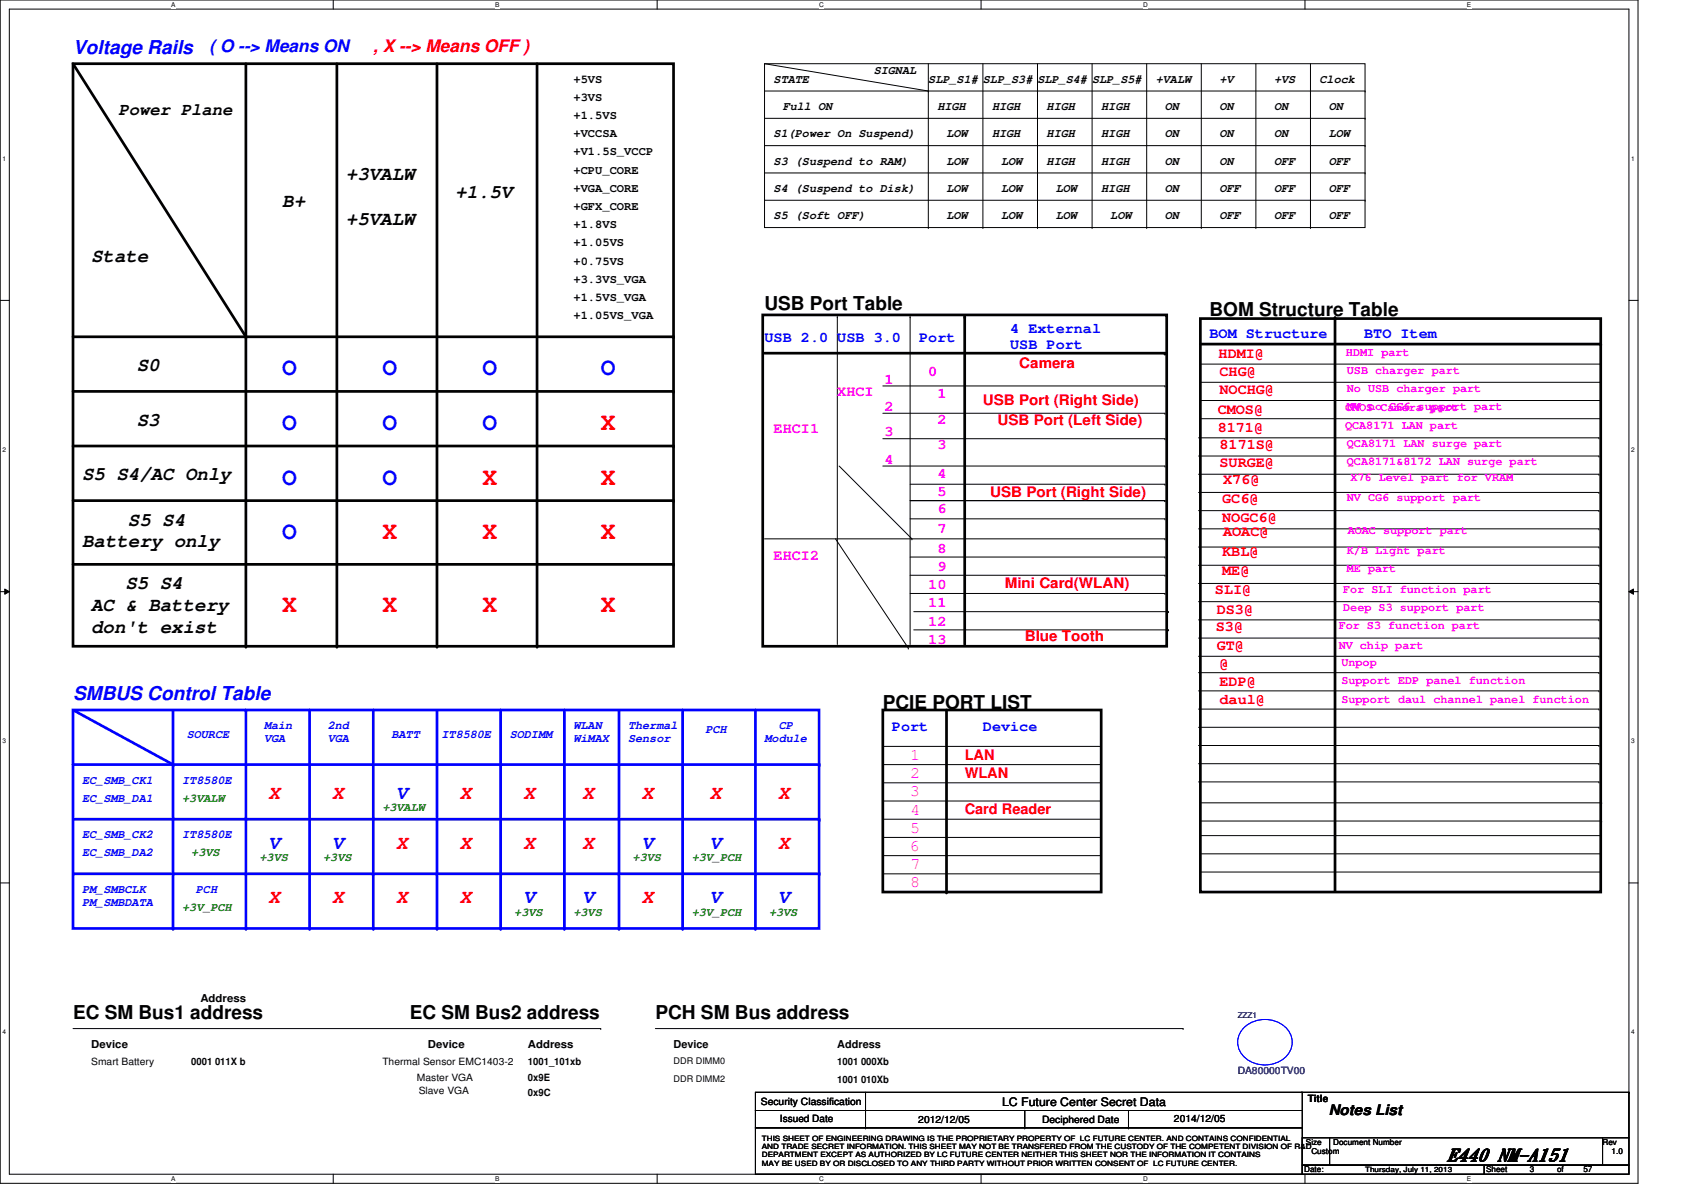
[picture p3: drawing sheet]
<svg xmlns="http://www.w3.org/2000/svg" width="297mm" height="210mm" viewBox="0 0 297 210" stroke-linecap="round" stroke-linejoin="round" font-family="sans-serif">
<defs><g id="words">
<g font-size="4.3" fill="#00f">
<text x="49.6" y="66">O</text>
<text x="67.2" y="66">O</text>
<text x="84.8" y="66">O</text>
<text x="105.7" y="66">O</text>
<text x="49.6" y="75.6">O</text>
<text x="67.2" y="75.6">O</text>
<text x="84.8" y="75.6">O</text>
<text x="49.6" y="85.2">O</text>
<text x="67.2" y="85.2">O</text>
<text x="49.6" y="94.8">O</text>
</g>
<g font-size="4.3" fill="#f00">
<text x="105.7" y="75.6">X</text>
<text x="84.8" y="85.2">X</text>
<text x="105.7" y="85.2">X</text>
<text x="67.2" y="94.8">X</text>
<text x="84.8" y="94.8">X</text>
<text x="105.7" y="94.8">X</text>
<text x="49.6" y="107.6">X</text>
<text x="67.2" y="107.6">X</text>
<text x="84.8" y="107.6">X</text>
<text x="105.7" y="107.6">X</text>
</g>
<g font-size="3.4" fill="#00f">
<text x="12.8" y="9.4">Voltage Rails</text>
<text x="12.8" y="123.1">SMBUS Control Table</text>
<text x="69.6" y="140.4">V</text>
<text x="47.2" y="149.2">V</text>
<text x="58.4" y="149.2">V</text>
<text x="112.9" y="149.2">V</text>
<text x="124.9" y="149.2">V</text>
<text x="92.1" y="158.8">V</text>
<text x="102.5" y="158.8">V</text>
<text x="124.9" y="158.8">V</text>
<text x="136.9" y="158.8">V</text>
</g>
<g font-size="3.4">
<text x="60.8" y="31.6">+3VALW</text>
<text x="80" y="34.8">+1.5V</text>
<text x="49.6" y="36.4">B+</text>
<text x="60.8" y="39.6">+5VALW</text>
<text x="16" y="46">State</text>
<text x="134.5" y="54.6">USB Port Table</text>
<text x="212.7" y="55.5">BOM Structure Table</text>
<text x="24" y="65.2">S0</text>
<text x="24" y="74.8">S3</text>
<text x="14.4" y="84.4">S5 S4/AC Only</text>
<text x="22.5" y="92.4">S5 S4</text>
<text x="14.4" y="96.2">Battery only</text>
<text x="16" y="107.4">AC &amp; Battery</text>
<text x="22.1" y="103.6">S5 S4</text>
<text x="16" y="111.2">don't exist</text>
<text x="155.3" y="124.7">PCIE PORT LIST</text>
<text x="12.8" y="179.1">EC SM Bus1 address</text>
<text x="72" y="179.1">EC SM Bus2 address</text>
<text x="115.3" y="179.1">PCH SM Bus address</text>
</g>
<g font-size="3.4" fill="#f00">
<text x="47.2" y="140.4">X</text>
<text x="58.4" y="140.4">X</text>
<text x="80.8" y="140.4">X</text>
<text x="92.1" y="140.4">X</text>
<text x="102.5" y="140.4">X</text>
<text x="112.9" y="140.4">X</text>
<text x="124.9" y="140.4">X</text>
<text x="136.9" y="140.4">X</text>
<text x="69.6" y="149.2">X</text>
<text x="80.8" y="149.2">X</text>
<text x="92.1" y="149.2">X</text>
<text x="102.5" y="149.2">X</text>
<text x="136.9" y="149.2">X</text>
<text x="47.2" y="158.8">X</text>
<text x="58.4" y="158.8">X</text>
<text x="69.6" y="158.8">X</text>
<text x="80.8" y="158.8">X</text>
<text x="112.9" y="158.8">X</text>
</g>
<text font-size="3" fill="#00f" x="36.8" y="9.2">( O --&gt; Means ON</text>
<text font-size="3" fill="#f00" x="65.6" y="9.2">, X --&gt; Means OFF )</text>
<g font-size="3">
<text x="20.8" y="20.1">Power Plane</text>
<text x="254.6" y="204.1">E440 NM-A151</text>
</g>
<g font-size="2.9" fill="#f0f">
<text x="160.1" y="136.8">2</text>
<text x="160.1" y="133.6">1</text>
<text x="160.1" y="143.2">4</text>
<text x="160.1" y="140">3</text>
<text x="160.1" y="149.6">6</text>
<text x="160.1" y="146.4">5</text>
<text x="160.1" y="152.8">7</text>
<text x="160.1" y="156">8</text>
</g>
<g font-size="2.6" fill="#00f">
<text x="177.7" y="58.5">4 External</text>
<text x="212.7" y="59.4">BOM Structure</text>
<text x="239.9" y="59.4">BTO Item</text>
<text x="134.5" y="60.1">USB 2.0</text>
<text x="147.3" y="60.1">USB 3.0</text>
<text x="161.7" y="60.1">Port</text>
<text x="177.7" y="61.4">USB Port</text>
<text x="156.9" y="128.5">Port</text>
<text x="172.9" y="128.5">Device</text>
</g>
<g font-size="2.6" fill="#f00">
<text x="179.3" y="64.7">Camera</text>
<text x="214.3" y="62.9">HDMI@</text>
<text x="172.9" y="71.1">USB Port (Right Side)</text>
<text x="214.5" y="66.1">CHG@</text>
<text x="214.5" y="69.3">NOCHG@</text>
<text x="175.4" y="74.6">USB Port (Left Side)</text>
<text x="214.1" y="72.7">CMOS@</text>
<text x="214.1" y="75.9">8171@</text>
<text x="214.5" y="78.9">8171S@</text>
<text x="214.5" y="82.1">SURGE@</text>
<text x="174.1" y="87.4">USB Port (Right Side)</text>
<text x="214.9" y="88.4">GC6@</text>
<text x="215.1" y="85">X76@</text>
<text x="214.9" y="91.7">NOGC6@</text>
<text x="215.1" y="94.3">AOAC@</text>
<text x="214.9" y="101">ME@</text>
<text x="214.9" y="97.8">KBL@</text>
<text x="176.7" y="103.4">Mini Card(WLAN)</text>
<text x="213.7" y="104.4">SLI@</text>
<text x="214" y="107.9">DS3@</text>
<text x="180.2" y="112.7">Blue Tooth</text>
<text x="213.8" y="110.9">S3@</text>
<text x="214" y="114.3">GT@</text>
<text x="214.5" y="117.3">@</text>
<text x="214.5" y="123.7">daul@</text>
<text x="214.5" y="120.5">EDP@</text>
<text x="169.7" y="133.5">LAN</text>
<text x="169.7" y="136.7">WLAN</text>
<text x="169.7" y="143.1">Card Reader</text>
</g>
<g font-size="2.6" fill="#f0f">
<text x="147.3" y="69.7">XHCI</text>
<text x="155.6" y="67.4">1</text>
<text x="163.3" y="66.1">0</text>
<text x="164.9" y="70">1</text>
<text x="136.1" y="76.1">EHCI1</text>
<text x="155.6" y="72.2">2</text>
<text x="155.6" y="76.7">3</text>
<text x="164.9" y="74.5">2</text>
<text x="155.6" y="81.5">4</text>
<text x="164.9" y="78.9">3</text>
<text x="164.9" y="84.1">4</text>
<text x="164.9" y="87.3">5</text>
<text x="164.9" y="90.1">6</text>
<text x="164.9" y="93.7">7</text>
<text x="136.1" y="98.5">EHCI2</text>
<text x="164.9" y="97.2">8</text>
<text x="164.9" y="100.4">9</text>
<text x="163.3" y="103.6">10</text>
<text x="163.3" y="106.8">11</text>
<text x="163.3" y="110">12</text>
<text x="163.3" y="113.2">13</text>
</g>
<text font-size="2.6" x="233.7" y="195.9">Notes List</text>
<g font-size="2.1">
<text x="100.9" y="17.7">+3VS</text>
<text x="100.9" y="14.5">+5VS</text>
<text x="136.1" y="14.5">STATE</text>
<text x="153.7" y="12.9">SIGNAL</text>
<text x="163.3" y="14.5">SLP_S1# SLP_S3# SLP_S4# SLP_S5#</text>
<text x="203.3" y="14.5">+VALW</text>
<text x="214.5" y="14.5">+V</text>
<text x="224.1" y="14.5">+VS</text>
<text x="232.1" y="14.5">Clock</text>
<text x="100.9" y="20.9">+1.5VS</text>
<text x="137.7" y="19.3">Full ON</text>
<text x="164.9" y="19.3">HIGH</text>
<text x="174.5" y="19.3">HIGH</text>
<text x="184.1" y="19.3">HIGH</text>
<text x="193.7" y="19.3">HIGH</text>
<text x="204.9" y="19.3">ON</text>
<text x="214.5" y="19.3">ON</text>
<text x="224.1" y="19.3">ON</text>
<text x="233.7" y="19.3">ON</text>
<text x="100.9" y="24.1">+VCCSA</text>
<text x="100.9" y="27.3">+V1.5S_VCCP</text>
<text x="136.1" y="24.1">S1(Power On Suspend)</text>
<text x="136.1" y="28.9">S3 (Suspend to RAM)</text>
<text x="166.5" y="28.9">LOW</text>
<text x="166.5" y="24.1">LOW</text>
<text x="174.5" y="24.1">HIGH</text>
<text x="176.1" y="28.9">LOW</text>
<text x="184.1" y="24.1">HIGH</text>
<text x="184.1" y="28.9">HIGH</text>
<text x="193.7" y="24.1">HIGH</text>
<text x="193.7" y="28.9">HIGH</text>
<text x="204.9" y="24.1">ON</text>
<text x="204.9" y="28.9">ON</text>
<text x="214.5" y="24.1">ON</text>
<text x="214.5" y="28.9">ON</text>
<text x="224.1" y="24.1">ON</text>
<text x="224.1" y="28.9">OFF</text>
<text x="233.7" y="28.9">OFF</text>
<text x="233.7" y="24.1">LOW</text>
<text x="100.9" y="30.5">+CPU_CORE</text>
<text x="100.9" y="33.7">+VGA_CORE</text>
<text x="136.1" y="33.7">S4 (Suspend to Disk)</text>
<text x="166.5" y="33.7">LOW</text>
<text x="176.1" y="33.7">LOW</text>
<text x="185.7" y="33.7">LOW</text>
<text x="193.7" y="33.7">HIGH</text>
<text x="204.9" y="33.7">ON</text>
<text x="214.5" y="33.7">OFF</text>
<text x="224.1" y="33.7">OFF</text>
<text x="233.7" y="33.7">OFF</text>
<text x="100.9" y="36.9">+GFX_CORE</text>
<text x="100.9" y="40.1">+1.8VS</text>
<text x="136.1" y="38.5">S5 (Soft OFF)</text>
<text x="166.5" y="38.5">LOW</text>
<text x="176.1" y="38.5">LOW</text>
<text x="185.7" y="38.5">LOW</text>
<text x="195.3" y="38.5">LOW</text>
<text x="204.9" y="38.5">ON</text>
<text x="214.5" y="38.5">OFF</text>
<text x="224.1" y="38.5">OFF</text>
<text x="233.7" y="38.5">OFF</text>
<text x="100.9" y="43.3">+1.05VS</text>
<text x="100.9" y="46.5">+0.75VS</text>
<text x="100.9" y="52.9">+1.5VS_VGA</text>
<text x="100.9" y="49.7">+3.3VS_VGA</text>
<text x="100.9" y="56.1">+1.05VS_VGA</text>
<text x="176.2" y="194.4">LC Future Center Secret Data</text>
</g>
<g font-size="2.1" fill="#f0f">
<text x="236.7" y="62.5">HDMI part</text>
<text x="236.9" y="65.7">USB charger part</text>
<text x="236.9" y="68.9">No USB charger part</text>
<text x="236.6" y="75.5">QCA8171 LAN part</text>
<text x="236.6" y="72.3">CMOS Camera part</text>
<text x="236.9" y="72.1">NV no CG6 support part</text>
<text x="236.9" y="78.5">QCA8171 LAN surge part</text>
<text x="236.9" y="81.7">QCA8171&amp;8172 LAN surge part</text>
<text x="236.9" y="88.1">NV CG6 support part</text>
<text x="237.5" y="84.6">X76 Level part for VRAM</text>
<text x="237" y="93.9">AOAC support part</text>
<text x="236.9" y="97.4">K/B Light part</text>
<text x="236.9" y="100.6">ME part</text>
<text x="236.2" y="104.3">For SLI function part</text>
<text x="236.2" y="107.5">Deep S3 support part</text>
<text x="235.4" y="110.5">For S3 function part</text>
<text x="235.4" y="114.1">NV chip part</text>
<text x="235.9" y="117.1">Unpop</text>
<text x="235.9" y="123.5">Support daul channel panel function</text>
<text x="235.9" y="120.3">Support EDP panel function</text>
</g>
<g font-size="2.1" fill="#00f">
<text x="32.8" y="129.7">SOURCE</text>
<text x="46.4" y="128.1">Main</text>
<text x="46.4" y="130.5">VGA</text>
<text x="57.6" y="128.1">2nd</text>
<text x="57.6" y="130.5">VGA</text>
<text x="68.8" y="129.7">BATT</text>
<text x="77.6" y="129.7">IT8580E</text>
<text x="89.7" y="129.7">SODIMM</text>
<text x="100.9" y="128.1">WLAN</text>
<text x="100.9" y="130.5">WiMAX</text>
<text x="110.5" y="128.1">Thermal</text>
<text x="110.5" y="130.5">Sensor</text>
<text x="124.1" y="128.9">PCH</text>
<text x="134.5" y="130.5">Module</text>
<text x="136.9" y="128.1">CP</text>
<text x="14.4" y="137.7">EC_SMB_CK1</text>
<text x="32" y="137.7">IT8580E</text>
<text x="14.4" y="140.9">EC_SMB_DA1</text>
<text x="14.4" y="147.3">EC_SMB_CK2</text>
<text x="32" y="147.3">IT8580E</text>
<text x="14.4" y="150.5">EC_SMB_DA2</text>
<text x="14.4" y="156.9">PM_SMBCLK</text>
<text x="14.4" y="159.3">PM_SMBDATA</text>
<text x="34.4" y="156.9">PCH</text>
</g>
<g font-size="2.1" fill="#008000">
<text x="32" y="140.9">+3VALW</text>
<text x="67.2" y="142.5">+3VALW</text>
<text x="33.6" y="150.5">+3VS</text>
<text x="45.6" y="151.3">+3VS</text>
<text x="56.8" y="151.3">+3VS</text>
<text x="111.3" y="151.3">+3VS</text>
<text x="121.7" y="151.3">+3V_PCH</text>
<text x="32" y="160.1">+3V_PCH</text>
<text x="90.5" y="160.9">+3VS</text>
<text x="100.9" y="160.9">+3VS</text>
<text x="121.7" y="160.9">+3V_PCH</text>
<text x="135.3" y="160.9">+3VS</text>
</g>
<g font-size="1.9">
<text x="35.2" y="176.2">Address</text>
<text x="16" y="184.2">Device</text>
<text x="75.2" y="184.2">Device</text>
<text x="92.9" y="184.2">Address</text>
<text x="118.5" y="184.2">Device</text>
<text x="147.3" y="184.2">Address</text>
</g>
<g font-size="1.8">
<text x="16" y="187.2">Smart Battery</text>
<text x="33.6" y="187.2">0001 011X b</text>
<text x="67.2" y="187.2">Thermal Sensor EMC1403-2</text>
<text x="73.3" y="190.1">Master VGA</text>
<text x="92.9" y="187.2">1001_101xb</text>
<text x="92.9" y="190.1">0x9E</text>
<text x="147.3" y="187.2">1001 000Xb</text>
<text x="147.3" y="190.4">1001 010Xb</text>
<text x="73.6" y="192.3">Slave VGA</text>
<text x="92.9" y="192.7">0x9C</text>
<text x="133.8" y="194.3">Security Classification</text>
<text x="137.2" y="197.3">Issued Date</text>
<text x="161.5" y="197.5">2012/12/05</text>
<text x="183.3" y="197.5">Deciphered Date</text>
<text x="206.5" y="197.3">2014/12/05</text>
<text x="230" y="193.8">Title</text>
</g>
<text font-size="1.8" fill="#000080" x="217.7" y="188.8">DA80000TV00</text>
<g font-size="1.6">
<text x="118.5" y="187.1">DDR DIMM0</text>
<text x="118.5" y="190.3">DDR DIMM2</text>
</g>
<text font-size="1.4" fill="#000080" x="217.7" y="178.9">ZZZ1</text>
<g font-size="1.4">
<text x="229.7" y="201.3">Size</text>
<text x="230.6" y="202.9">Custom</text>
<text x="234.5" y="201.3">Document Number</text>
<text x="281.8" y="201.3">Rev</text>
<text x="283.4" y="202.9">1.0</text>
<text x="229.4" y="206.1">Date:</text>
<text x="261.4" y="206.1">Sheet</text>
<text x="269" y="206.1">3</text>
<text x="273.8" y="206.1">of</text>
<text x="278.5" y="206.1">57</text>
</g>
<g font-size="1.3">
<text x="134" y="200.5">THIS SHEET OF ENGINEERING DRAWING IS THE PROPRIETARY PROPERTY OF LC FUTURE CENTER. AND CONTAINS CONFIDENTIAL</text>
<text x="134" y="202">AND TRADE SECRET INFORMATION. THIS SHEET MAY NOT BE TRANSFERED FROM THE CUSTODY OF THE COMPETENT DIVISION OF R&amp;D</text>
<text x="134" y="203.5">DEPARTMENT EXCEPT AS AUTHORIZED BY LC FUTURE CENTER NEITHER THIS SHEET NOR THE INFORMATION IT CONTAINS</text>
<text x="134" y="204.9">MAY BE USED BY OR DISCLOSED TO ANY THIRD PARTY WITHOUT PRIOR WRITTEN CONSENT OF LC FUTURE CENTER.</text>
<text x="240.1" y="206">Thursday, July 11, 2013</text>
</g>
<g font-size="1.1">
<text x="30.1" y="1.2">A</text>
<text x="87.1" y="1.2">B</text>
<text x="144.1" y="1.2">C</text>
<text x="201" y="1.2">D</text>
<text x="258" y="1.2">E</text>
<text x=".4" y="28.2">1</text>
<text x="286.9" y="28.2">1</text>
<text x=".4" y="79.4">2</text>
<text x="286.9" y="79.4">2</text>
<text x=".4" y="130.6">3</text>
<text x="286.9" y="130.6">3</text>
<text x=".4" y="181.9">4</text>
<text x="286.9" y="181.9">4</text>
<text x="30.1" y="207.6">A</text>
<text x="87.1" y="207.6">B</text>
<text x="144.1" y="207.6">C</text>
<text x="201" y="207.6">D</text>
<text x="258" y="207.6">E</text>
</g>
</g></defs>
<path d="M0 0h288.1v208h-288.1zM1.6 1.6h284.9v204.8h-284.9z" fill="none" stroke="#000" stroke-width=".18"/>
<g fill="#fff">
<path d="M30.1 .2h.8v1.2h-.8z"/>
<path d="M30.1 206.6h.8v1.3h-.8z"/>
</g>
<path d="M58.6 0v1.6M58.6 206.4v1.6" fill="none" stroke="#000" stroke-width=".18"/>
<g fill="#fff">
<path d="M87.1 .2h.7v1.2h-.7z"/>
<path d="M87.1 206.6h.7v1.3h-.7z"/>
</g>
<path d="M115.6 0v1.6M115.6 206.4v1.6" fill="none" stroke="#000" stroke-width=".18"/>
<g fill="#fff">
<path d="M144.1 .2h.8v1.2h-.8z"/>
<path d="M144.1 206.6h.8v1.3h-.8z"/>
</g>
<path d="M172.5 0v1.6M172.5 206.4v1.6" fill="none" stroke="#000" stroke-width=".18"/>
<g fill="#fff">
<path d="M201 .2h.8v1.2h-.8z"/>
<path d="M201 206.6h.8v1.3h-.8z"/>
</g>
<path d="M229.5 0v1.6M229.5 206.4v1.6" fill="none" stroke="#000" stroke-width=".18"/>
<g fill="#fff">
<path d="M258 .2h.7v1.2h-.7z"/>
<path d="M258 206.6h.7v1.3h-.7z"/>
<path d="M.4 27.2h.7v1.3h-.7z"/>
<path d="M286.9 27.2h.6v1.3h-.6z"/>
<path d="M.4 78.4h.7v1.3h-.7z"/>
<path d="M286.9 78.4h.6v1.3h-.6z"/>
</g>
<path d="M0 52.8h1.6M286.5 52.8h1.6" fill="none" stroke="#000" stroke-width=".18"/>
<g fill="#fff">
<path d="M.4 129.6h.7v1.3h-.7z"/>
<path d="M286.9 129.6h.6v1.3h-.6z"/>
</g>
<path d="M0 104h1.6M.8 103.5l.8 .5-.8 .5zM286.5 104l.8-.5v1zM286.5 104h1.6" fill="none" stroke="#000" stroke-width=".18"/>
<path d="M.8 103.5l.8 .5-.8 .5zM286.5 104l.8-.5v1z" fill="#000"/>
<g fill="#fff">
<path d="M.4 180.8h.7v1.3h-.7z"/>
<path d="M286.9 180.8h.6v1.3h-.6z"/>
</g>
<path d="M0 155.2h1.6M286.5 155.2h1.6" fill="none" stroke="#000" stroke-width=".18"/>
<path d="M12.8 124.8h131.3v38.4h-131.3zM12.8 124.8l17.6 9.6" fill="none" stroke="#00f" stroke-width=".48"/>
<circle cx="30.4" cy="134.4" r=".24" fill="#00f"/>
<g fill="none" stroke="#000" stroke-width=".18">
<path d="M134.5 11.2h105.6v28.8h-105.6zM134.5 16h105.6M134.5 11.2l28.8 4.8M163.3 16h.1M163.3 11.2v28.8M172.9 11.2v28.8M182.5 11.2v28.8M192.1 11.2v28.8M201.7 11.2v28.8M211.3 11.2v28.8M220.9 11.2v28.8M230.5 11.2v28.8"/>
<path d="M240.1 16h.1M134.5 20.8h105.6M134.5 25.6h105.6M134.5 30.4h105.6M134.5 35.2h105.6M240.1 20.8h.1M240.1 25.6h.1M240.1 30.4h.1M240.1 35.2h.1M147.3 55.7h.1M147.3 55.7v57.6M160.1 55.7h.1"/>
<path d="M160.1 55.7v57.6M163.3 40h.1M172.9 40h.1M182.5 40h.1M192.1 40h.1M201.7 40h.1M211.3 40h.1M220.9 40h.1M230.5 40h.1M155.3 77.1h49.6M155.3 67.8h49.6M155.3 72.7h49.6"/>
<path d="M204.9 77.1h.1M204.9 67.8h.1M204.9 72.7h.1M210.8 77h70.4M211.1 64h70.4M211.1 67.2h70.4M211.1 70.4h70.4M211.1 73.6h70.4M281.2 77h.1M281.5 64h.1M281.5 67.2h.1M281.5 70.4h.1"/>
<path d="M281.5 73.6h.1M134.5 94.7h70.4M146.9 94.7l12.8 19.2M147.6 81.9l12.8 12.8M155.3 81.9h49.6M160.1 91.2h44.8M160.1 97.9h44.8M160.1 88h44.8M160.1 85.1h44.8M160.4 94.7h.1M204.9 81.9h.1M204.9 94.7h.1"/>
<path d="M204.9 91.2h.1M204.9 97.9h.1M204.9 88h.1M204.9 85.1h.1M210.8 96.2h70.4M210.8 99.4h70.4M210.8 93h70.4M210.8 80.2h70.4M210.8 83.4h70.4M210.8 86.6h70.4M210.8 89.8h70.4M281.2 96.2h.1"/>
<path d="M281.2 99.4h.1M281.2 93h.1M281.2 80.2h.1M281.2 83.4h.1M281.2 86.6h.1M281.2 89.8h.1M159.7 113.9h.1M160.1 101.1h44.8M160.1 104.3h44.8M160.7 107.5h44.8M160.7 110.7h44.8M204.9 101.1h.1"/>
<path d="M204.9 104.3h.1M205.5 107.5h.1M205.5 110.7h.1M210.8 115.4h70.4M210.8 109h70.4M210.8 102.6h70.4M210.8 105.8h70.4M210.8 112.2h70.4M210.8 118.3h70.4M281.2 115.4h.1M281.2 109h.1M281.2 102.6h.1"/>
<path d="M281.2 105.8h.1M281.2 112.2h.1M281.2 118.3h.1M155.3 137.6h38.4M155.3 134.4h38.4M155.3 131.2h38.4M193.7 137.6h.1M193.7 134.4h.1M193.7 131.2h.1M210.8 137.5h70.4M210.8 134.3h70.4M210.8 121.5h70.4"/>
<path d="M210.8 124.7h70.4M210.8 127.9h70.4M210.8 131.1h70.4M281.2 137.5h.1M281.2 134.3h.1M281.2 121.5h.1M281.2 124.7h.1M281.2 127.9h.1M281.2 131.1h.1M155.3 147.2h38.4M155.3 144h38.4M155.3 140.8h38.4"/>
<path d="M155.3 150.4h38.4M155.3 153.6h38.4M193.7 147.2h.1M193.7 144h.1M193.7 140.8h.1M193.7 150.4h.1M193.7 153.6h.1M211.1 146.9h70.4M211.1 150.1h70.4M211.1 153.3h70.4M211.3 144.3h70.4M211.3 141.1h70.4"/>
<path d="M281.5 146.9h.1M281.5 150.1h.1M281.5 153.3h.1M281.7 144.3h.1M281.7 141.1h.1M12.8 180.8h92.9M105.7 180.8h.1M115.3 180.8h92.8M208.1 180.8h.1"/>
</g>
<g fill="none" stroke="#000" stroke-width=".48">
<path d="M12.8 11.2h105.7v102.4h-105.7zM12.8 11.2l30.4 48M43.2 11.2v102.4M59.2 11.2v102.4M76.8 11.2v102.4M94.5 11.2v102.4M12.8 59.2h105.7M134.1 55.4h71.1v58.2h-71.1zM169.7 55.7v57.6M211.1 56h70.4v100.8h-70.4zM234.8 55.8v100.9M12.8 78.4h105.7"/>
<path d="M12.8 68.8h105.7M134.5 62.1h70.4M211.1 60.5h70.4M12.8 88h105.7M12.8 99.2h105.7M155.3 124.8h38.4v32h-38.4zM166.5 124.8v32"/>
</g>
<g fill="#000">
<circle cx="43.2" cy="59.2" r=".24"/>
<circle cx="118.5" cy="59.2" r=".24"/>
<circle cx="169.7" cy="55.7" r=".24"/>
<circle cx="234.8" cy="55.8" r=".24"/>
<circle cx="118.5" cy="68.8" r=".24"/>
<circle cx="118.5" cy="78.4" r=".24"/>
<circle cx="204.9" cy="62.1" r=".24"/>
<circle cx="281.5" cy="60.5" r=".24"/>
<circle cx="118.5" cy="99.2" r=".24"/>
<circle cx="118.5" cy="88" r=".24"/>
<circle cx="43.2" cy="113.6" r=".24"/>
<circle cx="59.2" cy="113.6" r=".24"/>
<circle cx="76.8" cy="113.6" r=".24"/>
<circle cx="94.5" cy="113.6" r=".24"/>
<circle cx="166.5" cy="156.8" r=".24"/>
</g>
<path d="M12.8 134.4h131.3" fill="none" stroke="#00f" stroke-width=".48"/>
<circle cx="144.1" cy="134.4" r=".24" fill="#00f"/>
<path d="M12.8 144h131.3" fill="none" stroke="#00f" stroke-width=".48"/>
<circle cx="144.1" cy="144" r=".24" fill="#00f"/>
<path d="M12.8 153.6h131.3" fill="none" stroke="#00f" stroke-width=".48"/>
<circle cx="144.1" cy="153.6" r=".24" fill="#00f"/>
<path d="M43.2 124.8v38.4" fill="none" stroke="#00f" stroke-width=".48"/>
<circle cx="43.2" cy="163.2" r=".24" fill="#00f"/>
<path d="M30.4 124.8v38.4" fill="none" stroke="#00f" stroke-width=".48"/>
<circle cx="30.4" cy="163.2" r=".24" fill="#00f"/>
<path d="M54.4 124.8v38.4" fill="none" stroke="#00f" stroke-width=".48"/>
<circle cx="54.4" cy="163.2" r=".24" fill="#00f"/>
<path d="M65.6 124.8v38.4" fill="none" stroke="#00f" stroke-width=".48"/>
<circle cx="65.6" cy="163.2" r=".24" fill="#00f"/>
<path d="M76.8 124.8v38.4" fill="none" stroke="#00f" stroke-width=".48"/>
<circle cx="76.8" cy="163.2" r=".24" fill="#00f"/>
<path d="M88 124.8v38.4" fill="none" stroke="#00f" stroke-width=".48"/>
<circle cx="88" cy="163.2" r=".24" fill="#00f"/>
<path d="M99.3 124.8v38.4" fill="none" stroke="#00f" stroke-width=".48"/>
<circle cx="99.3" cy="163.2" r=".24" fill="#00f"/>
<path d="M108.9 124.8v38.4" fill="none" stroke="#00f" stroke-width=".48"/>
<circle cx="108.9" cy="163.2" r=".24" fill="#00f"/>
<path d="M120.1 124.8v38.4" fill="none" stroke="#00f" stroke-width=".48"/>
<circle cx="120.1" cy="163.2" r=".24" fill="#00f"/>
<path d="M132.9 124.8v38.4" fill="none" stroke="#00f" stroke-width=".48"/>
<circle cx="132.9" cy="163.2" r=".24" fill="#00f"/>
<g fill="none" stroke="#000" stroke-width=".18">
<path d="M132.9 192h96.1v3.2h-96.1zM132.9 195.2h96.1v3.1h-96.1zM132.9 198.3h96.1v8.1h-96.1zM152.2 195.2h.1M152.2 198.3h.1M152.2 192v6.3M180.2 198.3h.1M180.2 195.2v3.1M198.5 198.3h.1M198.5 195.2v3.1M228.9 192h57.6M286.5 192h.1"/>
<path d="M286.5 192v8M229 200h4.8v4.8h-4.8zM229 204.8h32v1.6h-32zM233.8 200h48v4.8h-48zM261 204.8h25.5v1.6h-25.5zM281.8 200h4.7v4.8h-4.7z"/>
</g>
<path d="M218.8 180.6a5.3 5.3 0 0 1 8.2 1.2 3.8 3.8 0 0 1-2.9 5.2 4.9 4.9 0 0 1-6.4-3.1 3.5 3.5 0 0 1 1.1-3.3z" fill="none" stroke="#00f" stroke-width=".18"/>
<use href="#words"/>
</svg>
